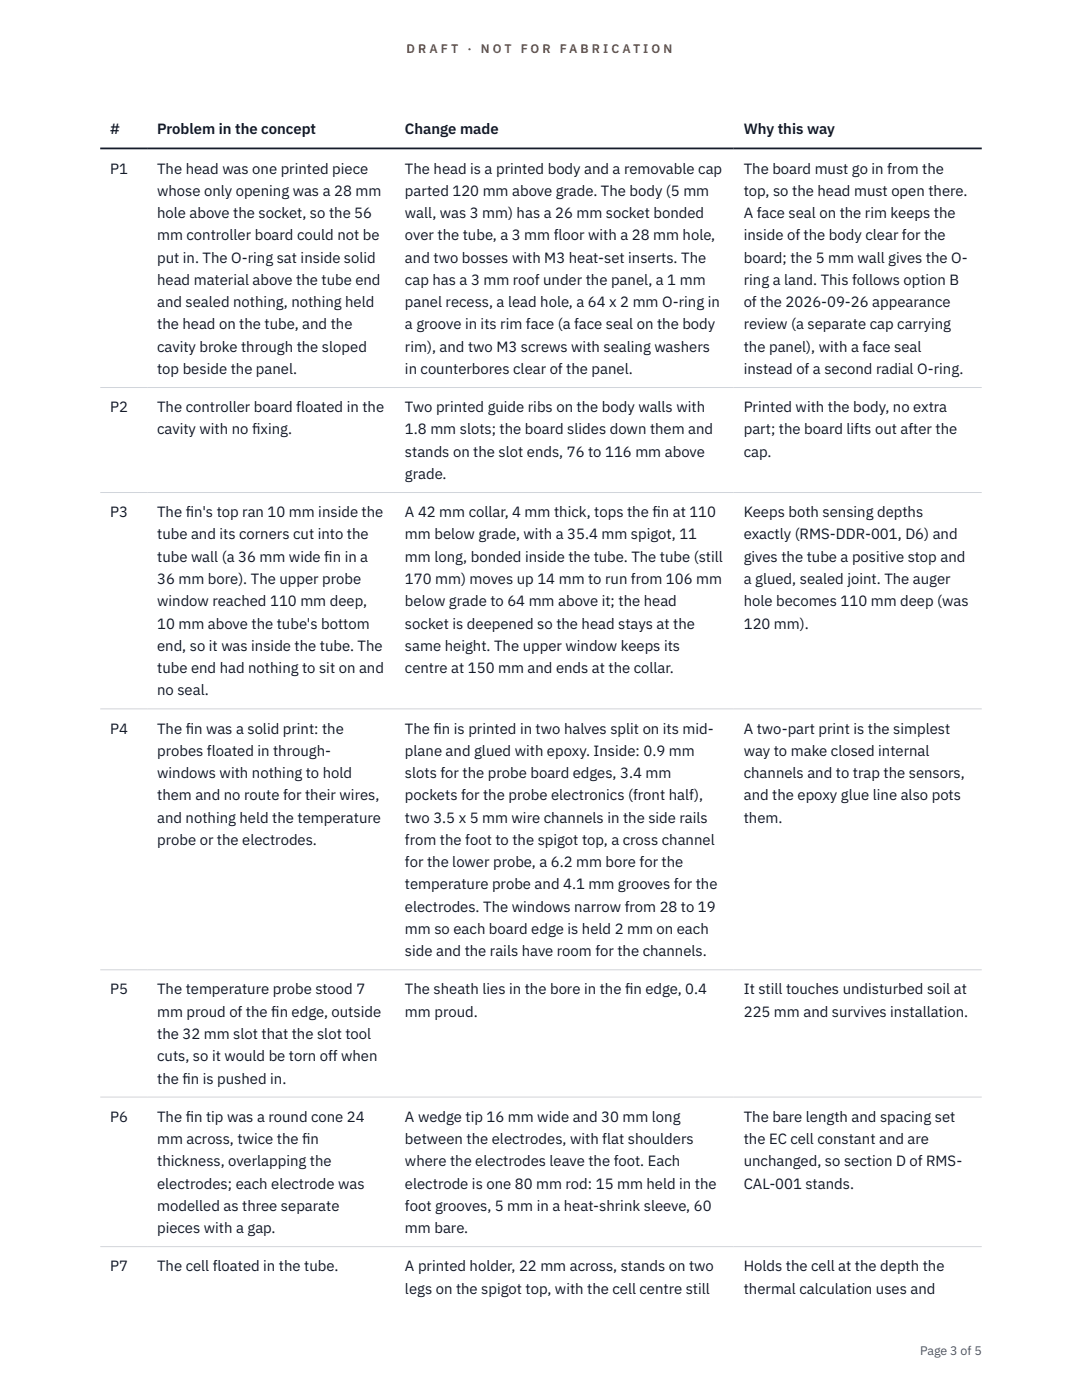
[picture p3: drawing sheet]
<svg xmlns="http://www.w3.org/2000/svg" width="216mm" height="279mm" viewBox="0 0 216 279" stroke-linecap="round" stroke-linejoin="round" font-family="sans-serif">
<defs><g id="words">
<g font-size="3" fill="#111827">
<text x="22" y="26.8">#</text>
<text x="31.4" y="26.8">Problem in the concept</text>
<text x="80.8" y="26.8">Change made</text>
<text x="148.4" y="26.8">Why this way</text>
<text x="22" y="34.6">P1</text>
<text x="31.4" y="34.6">The head was one printed piece</text>
<text x="80.8" y="34.6">The head is a printed body and a removable cap</text>
<text x="148.4" y="34.6">The board must go in from the</text>
<text x="31.4" y="39.1">whose only opening was a 28 mm</text>
<text x="80.8" y="39.1">parted 120 mm above grade. The body (5 mm</text>
<text x="148.4" y="39.1">top, so the head must open there.</text>
<text x="31.4" y="43.5">hole above the socket, so the 56</text>
<text x="31.4" y="48">mm controller board could not be</text>
<text x="80.8" y="43.5">wall, was 3 mm) has a 26 mm socket bonded</text>
<text x="80.8" y="48">over the tube, a 3 mm floor with a 28 mm hole,</text>
<text x="148.4" y="43.5">A face seal on the rim keeps the</text>
<text x="148.4" y="48">inside of the body clear for the</text>
<text x="31.4" y="52.4">put in. The O-ring sat inside solid</text>
<text x="80.8" y="52.4">and two bosses with M3 heat-set inserts. The</text>
<text x="148.4" y="52.4">board; the 5 mm wall gives the O-</text>
<text x="31.4" y="56.9">head material above the tube end</text>
<text x="80.8" y="56.9">cap has a 3 mm roof under the panel, a 1 mm</text>
<text x="148.4" y="56.9">ring a land. This follows option B</text>
<text x="31.4" y="61.3">and sealed nothing, nothing held</text>
<text x="31.4" y="65.7">the head on the tube, and the</text>
<text x="80.8" y="61.3">panel recess, a lead hole, a 64 x 2 mm O-ring in</text>
<text x="80.8" y="65.7">a groove in its rim face (a face seal on the body</text>
<text x="148.4" y="61.3">of the 2026-09-26 appearance</text>
<text x="148.4" y="65.7">review (a separate cap carrying</text>
<text x="31.4" y="70.2">cavity broke through the sloped</text>
<text x="80.8" y="70.2">rim), and two M3 screws with sealing washers</text>
<text x="148.4" y="70.2">the panel), with a face seal</text>
<text x="31.4" y="74.6">top beside the panel.</text>
<text x="80.8" y="74.6">in counterbores clear of the panel.</text>
<text x="148.4" y="74.6">instead of a second radial O-ring.</text>
<text x="22" y="82.3">P2</text>
<text x="31.4" y="82.3">The controller board floated in the</text>
<text x="80.8" y="82.3">Two printed guide ribs on the body walls with</text>
<text x="148.4" y="82.3">Printed with the body, no extra</text>
<text x="31.4" y="86.7">cavity with no f</text>
<text x="50.3" y="86.7">ixing.</text>
<text x="80.8" y="86.7">1.8 mm slots; the board slides down them and</text>
<text x="148.4" y="86.7">part; the board lifts out after the</text>
<text x="80.8" y="91.1">stands on the slot ends, 76 to 116 mm above</text>
<text x="80.8" y="95.6">grade.</text>
<text x="148.4" y="91.1">cap.</text>
<text x="22" y="103.2">P3</text>
<text x="31.4" y="103.2">The f</text>
<text x="31.4" y="107.7">tube and its corners cut into the</text>
<text x="37.1" y="103.2">in's top ran 10 mm inside the</text>
<text x="80.8" y="103.2">A 42 mm collar, 4 mm thick, tops the f</text>
<text x="80.8" y="107.7">mm below grade, with a 35.4 mm spigot, 11</text>
<text x="130.2" y="103.2">in at 110</text>
<text x="148.4" y="103.2">Keeps both sensing depths</text>
<text x="148.4" y="107.7">exactly (RMS-DDR-001, D6) and</text>
<text x="31.4" y="112.1">tube wall (a 36 mm wide f</text>
<text x="64.7" y="112.1">in in a</text>
<text x="80.8" y="112.1">mm long, bonded inside the tube. The tube (still</text>
<text x="148.4" y="112.1">gives the tube a positive stop and</text>
<text x="31.4" y="116.5">36 mm bore). The upper probe</text>
<text x="80.8" y="116.5">170 mm) moves up 14 mm to run from 106 mm</text>
<text x="148.4" y="116.5">a glued, sealed joint. The auger</text>
<text x="31.4" y="121">window reached 110 mm deep,</text>
<text x="31.4" y="125.4">10 mm above the tube's bottom</text>
<text x="80.8" y="121">below grade to 64 mm above it; the head</text>
<text x="80.8" y="125.4">socket is deepened so the head stays at the</text>
<text x="148.4" y="121">hole becomes 110 mm deep (was</text>
<text x="148.4" y="125.4">120 mm).</text>
<text x="31.4" y="129.9">end, so it was inside the tube. The</text>
<text x="80.8" y="129.9">same height. The upper window keeps its</text>
<text x="31.4" y="134.3">tube end had nothing to sit on and</text>
<text x="80.8" y="134.3">centre at 150 mm and ends at the collar.</text>
<text x="31.4" y="138.8">no seal.</text>
<text x="22" y="146.4">P4</text>
<text x="31.4" y="146.4">The f</text>
<text x="37.1" y="146.4">in was a solid print: the</text>
<text x="80.8" y="146.4">The f</text>
<text x="86.5" y="146.4">in is printed in two halves split on its mid-</text>
<text x="148.4" y="146.4">A two-part print is the simplest</text>
<text x="31.4" y="150.8">probes floated in through-</text>
<text x="31.4" y="155.3">windows with nothing to hold</text>
<text x="80.8" y="150.8">plane and glued with epoxy. Inside: 0.9 mm</text>
<text x="80.8" y="155.3">slots for the probe board edges, 3.4 mm</text>
<text x="148.4" y="150.8">way to make closed internal</text>
<text x="148.4" y="155.3">channels and to trap the sensors,</text>
<text x="31.4" y="159.7">them and no route for their wires,</text>
<text x="80.8" y="159.7">pockets for the probe electronics (front half),</text>
<text x="148.4" y="159.7">and the epoxy glue line also pots</text>
<text x="31.4" y="164.2">and nothing held the temperature</text>
<text x="80.8" y="164.2">two 3.5 x 5 mm wire channels in the side rails</text>
<text x="148.4" y="164.2">them.</text>
<text x="31.4" y="168.6">probe or the electrodes.</text>
<text x="80.8" y="168.6">from the foot to the spigot top, a cross channel</text>
<text x="80.8" y="173.1">for the lower probe, a 6.2 mm bore for the</text>
<text x="80.8" y="177.5">temperature probe and 4.1 mm grooves for the</text>
<text x="80.8" y="182">electrodes. The windows narrow from 28 to 19</text>
<text x="80.8" y="186.4">mm so each board edge is held 2 mm on each</text>
<text x="80.8" y="190.8">side and the rails have room for the channels.</text>
<text x="22" y="198.5">P5</text>
<text x="31.4" y="198.5">The temperature probe stood 7</text>
<text x="31.4" y="202.9">mm proud of the f</text>
<text x="54.1" y="202.9">in edge, outside</text>
<text x="80.8" y="198.5">The sheath lies in the bore in the f</text>
<text x="80.8" y="202.9">mm proud.</text>
<text x="124.7" y="198.5">in edge, 0.4</text>
<text x="148.4" y="198.5">It still touches undisturbed soil at</text>
<text x="148.4" y="202.9">225 mm and survives installation.</text>
<text x="31.4" y="207.4">the 32 mm slot that the slot tool</text>
<text x="31.4" y="211.8">cuts, so it would be torn off when</text>
<text x="31.4" y="216.2">the f</text>
<text x="36.4" y="216.2">in is pushed in.</text>
<text x="22" y="223.9">P6</text>
<text x="31.4" y="223.9">The f</text>
<text x="37.1" y="223.9">in tip was a round cone 24</text>
<text x="80.8" y="223.9">A wedge tip 16 mm wide and 30 mm long</text>
<text x="148.4" y="223.9">The bare length and spacing set</text>
<text x="31.4" y="228.3">mm across, twice the f</text>
<text x="31.4" y="232.8">thickness, overlapping the</text>
<text x="60.3" y="228.3">in</text>
<text x="80.8" y="228.3">between the electrodes, with flat shoulders</text>
<text x="80.8" y="232.8">where the electrodes leave the foot. Each</text>
<text x="148.4" y="228.3">the EC cell constant and are</text>
<text x="148.4" y="232.8">unchanged, so section D of RMS-</text>
<text x="31.4" y="237.2">electrodes; each electrode was</text>
<text x="80.8" y="237.2">electrode is one 80 mm rod: 15 mm held in the</text>
<text x="148.4" y="237.2">CAL-001 stands.</text>
<text x="31.4" y="241.6">modelled as three separate</text>
<text x="80.8" y="241.6">foot grooves, 5 mm in a heat-shrink sleeve, 60</text>
<text x="31.4" y="246.1">pieces with a gap.</text>
<text x="80.8" y="246.1">mm bare.</text>
<text x="22" y="253.7">P7</text>
<text x="31.4" y="253.7">The cell floated in the tube.</text>
<text x="80.8" y="253.7">A printed holder, 22 mm across, stands on two</text>
<text x="148.4" y="253.7">Holds the cell at the depth the</text>
<text x="80.8" y="258.2">legs on the spigot top, with the cell centre still</text>
<text x="148.4" y="258.2">thermal calculation uses and</text>
</g>
<g font-size="2.5" fill="#b45309">
<text x="81.1" y="10.5">D R A F T</text>
<text x="93.3" y="10.5">·</text>
<text x="95.9" y="10.5">N O T</text>
<text x="103.9" y="10.5">F O R</text>
<text x="111.7" y="10.5">F A B R I C A T I O N</text>
</g>
<text font-size="2.5" fill="#4b5563" x="183.6" y="270.3">Page 3 of 5</text>
</g></defs>
<path d="M20 77.3h175.9M20 98.3h175.9M20 141.5h175.9M20 193.5h175.9M20 218.9h175.9M20 248.8h175.9" fill="none" stroke="#d1d5db" stroke-width=".2"/>
<path d="M20 29.6h175.9" fill="none" stroke="#111827" stroke-width=".35"/>
<use href="#words"/>
</svg>
